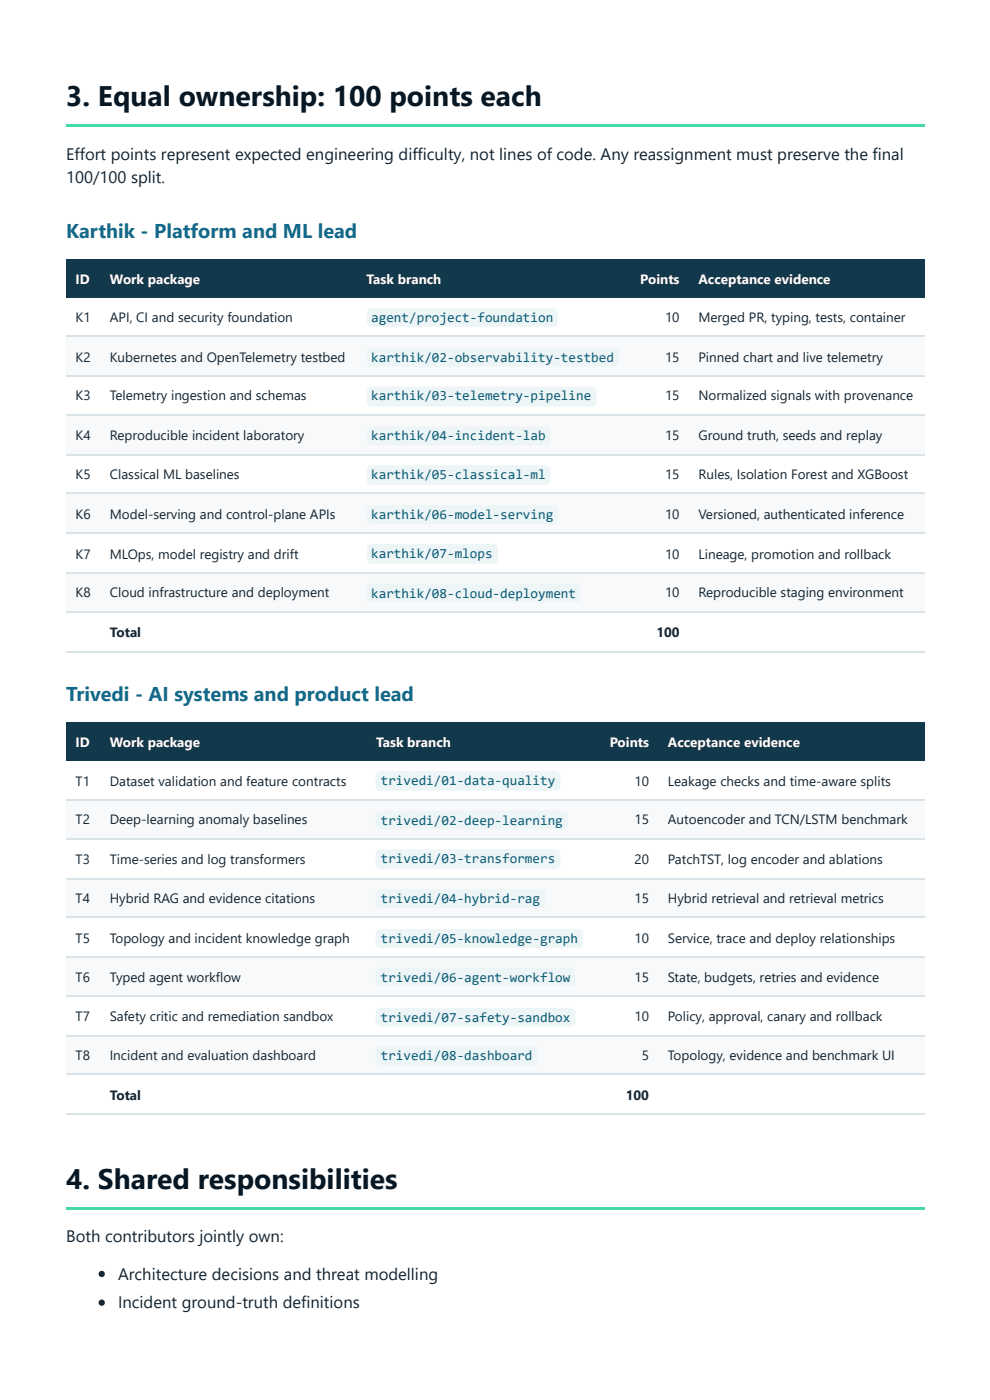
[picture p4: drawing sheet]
<svg xmlns="http://www.w3.org/2000/svg" width="210mm" height="297mm" viewBox="0 0 210 297" stroke-linecap="round" stroke-linejoin="round" font-family="sans-serif">
<defs><g id="words">
<g font-size="6" fill="#071824">
<text x="14" y="22.5">3. Equal ownership: 100 points each</text>
<text x="14" y="252.1">4. Shared responsibilities</text>
</g>
<g font-size="4.2" fill="#12698c">
<text x="14" y="50.5">Karthik - Platform and ML lead</text>
<text x="14" y="148.7">Trivedi - AI systems and product lead</text>
</g>
<g font-size="3.5" fill="#142431">
<text x="14" y="33.9">Effort points represent expected engineering difficulty, not lines of code. Any reassignment must preserve the final</text>
<text x="14" y="38.9">100/100 split.</text>
<text x="14" y="263.5">Both contributors jointly own:</text>
<text x="25" y="271.5">Architecture decisions and threat modelling</text>
<text x="25" y="277.5">Incident ground-truth definitions</text>
</g>
<g font-size="2.9" fill="#fff">
<text x="16" y="60.3">ID</text>
<text x="23.3" y="60.3">Work package</text>
<text x="77.7" y="60.3">Task branch</text>
<text x="135.8" y="60.3">Points</text>
<text x="148.1" y="60.3">Acceptance evidence</text>
<text x="16" y="158.5">ID</text>
<text x="23.3" y="158.5">Work package</text>
<text x="79.7" y="158.5">Task branch</text>
<text x="129.3" y="158.5">Points</text>
<text x="141.6" y="158.5">Acceptance evidence</text>
</g>
<g font-size="2.9" fill="#142431">
<text x="16" y="68.3">K1</text>
<text x="23.3" y="68.3">API, CI and security foundation</text>
<text x="141" y="68.3">10</text>
<text x="148.1" y="68.3">Merged PR, typing, tests, container</text>
<text x="16" y="76.7">K2</text>
<text x="23.3" y="76.7">Kubernetes and OpenTelemetry testbed</text>
<text x="141" y="76.7">15</text>
<text x="148.1" y="76.7">Pinned chart and live telemetry</text>
<text x="16" y="84.9">K3</text>
<text x="23.3" y="84.9">Telemetry ingestion and schemas</text>
<text x="141" y="84.9">15</text>
<text x="148.1" y="84.9">Normalized signals with provenance</text>
<text x="16" y="93.4">K4</text>
<text x="23.3" y="93.4">Reproducible incident laboratory</text>
<text x="141" y="93.4">15</text>
<text x="148.1" y="93.4">Ground truth, seeds and replay</text>
<text x="16" y="101.6">K5</text>
<text x="23.3" y="101.6">Classical ML baselines</text>
<text x="141" y="101.6">15</text>
<text x="148.1" y="101.6">Rules, Isolation Forest and XGBoost</text>
<text x="16" y="110.1">K6</text>
<text x="23.3" y="110.1">Model-serving and control-plane APIs</text>
<text x="141" y="110.1">10</text>
<text x="148.1" y="110.1">Versioned, authenticated inference</text>
<text x="16" y="118.5">K7</text>
<text x="23.3" y="118.5">MLOps, model registry and drift</text>
<text x="141" y="118.5">10</text>
<text x="148.1" y="118.5">Lineage, promotion and rollback</text>
<text x="16" y="126.7">K8</text>
<text x="23.3" y="126.7">Cloud infrastructure and deployment</text>
<text x="141" y="126.7">10</text>
<text x="148.1" y="126.7">Reproducible staging environment</text>
<text x="23.3" y="135.2">Total</text>
<text x="139.2" y="135.2">100</text>
<text x="16" y="166.7">T1</text>
<text x="23.3" y="166.7">Dataset validation and feature contracts</text>
<text x="134.5" y="166.7">10</text>
<text x="141.6" y="166.7">Leakage checks and time-aware splits</text>
<text x="16" y="174.9">T2</text>
<text x="23.3" y="174.9">Deep-learning anomaly baselines</text>
<text x="134.5" y="174.9">15</text>
<text x="141.6" y="174.9">Autoencoder and TCN/LSTM benchmark</text>
<text x="16" y="183.4">T3</text>
<text x="23.3" y="183.4">Time-series and log transformers</text>
<text x="134.5" y="183.4">20</text>
<text x="141.6" y="183.4">PatchTST, log encoder and ablations</text>
<text x="16" y="191.6">T4</text>
<text x="23.3" y="191.6">Hybrid RAG and evidence citations</text>
<text x="134.5" y="191.6">15</text>
<text x="141.6" y="191.6">Hybrid retrieval and retrieval metrics</text>
<text x="16" y="200">T5</text>
<text x="23.3" y="200">Topology and incident knowledge graph</text>
<text x="134.5" y="200">10</text>
<text x="141.6" y="200">Service, trace and deploy relationships</text>
<text x="16" y="208.2">T6</text>
<text x="23.3" y="208.2">Typed agent workflow</text>
<text x="134.5" y="208.2">15</text>
<text x="141.6" y="208.2">State, budgets, retries and evidence</text>
<text x="16" y="216.7">T7</text>
<text x="23.3" y="216.7">Safety critic and remediation sandbox</text>
<text x="134.5" y="216.7">10</text>
<text x="141.6" y="216.7">Policy, approval, canary and rollback</text>
<text x="16" y="224.9">T8</text>
<text x="23.3" y="224.9">Incident and evaluation dashboard</text>
<text x="136.1" y="224.9">5</text>
<text x="141.6" y="224.9">Topology, evidence and benchmark UI</text>
<text x="23.3" y="233.4">Total</text>
<text x="132.7" y="233.4">100</text>
</g>
<g font-size="2.9" fill="#0b5e75">
<text x="78.7" y="68.3">agent/project-foundation</text>
<text x="78.7" y="76.8">karthik/02-observability-testbed</text>
<text x="78.7" y="85">karthik/03-telemetry-pipeline</text>
<text x="78.7" y="93.4">karthik/04-incident-lab</text>
<text x="78.7" y="101.6">karthik/05-classical-ml</text>
<text x="78.7" y="110.1">karthik/06-model-serving</text>
<text x="78.7" y="118.3">karthik/07-mlops</text>
<text x="78.7" y="126.8">karthik/08-cloud-deployment</text>
<text x="80.7" y="166.5">trivedi/01-data-quality</text>
<text x="80.7" y="174.9">trivedi/02-deep-learning</text>
<text x="80.7" y="183.1">trivedi/03-transformers</text>
<text x="80.7" y="191.6">trivedi/04-hybrid-rag</text>
<text x="80.7" y="200.1">trivedi/05-knowledge-graph</text>
<text x="80.7" y="208.3">trivedi/06-agent-workflow</text>
<text x="80.7" y="216.7">trivedi/07-safety-sandbox</text>
<text x="80.7" y="224.9">trivedi/08-dashboard</text>
</g>
</g></defs>
<path d="M14 26.5h182.1v.5h-182.1z" fill="#45d8aa"/>
<g fill="#12384c">
<path d="M14 55h7.2v8.2h-7.2z"/>
<path d="M21.2 55h54.5v8.2h-54.5z"/>
<path d="M75.7 55h57.9v8.2h-57.9z"/>
<path d="M133.6 55h12.4v8.2h-12.4z"/>
<path d="M146 55h50.1v8.2h-50.1z"/>
</g>
<g fill="#f7f9fa">
<path d="M14 71.4h7.2v8.2h-7.2z"/>
<path d="M21.2 71.4h54.5v8.2h-54.5z"/>
<path d="M75.7 71.4h57.9v8.2h-57.9z"/>
<path d="M133.6 71.4h12.4v8.2h-12.4z"/>
<path d="M146 71.4h50.1v8.2h-50.1z"/>
<path d="M14 88.1h7.2v8.2h-7.2z"/>
<path d="M21.2 88.1h54.5v8.2h-54.5z"/>
<path d="M75.7 88.1h57.9v8.2h-57.9z"/>
<path d="M133.6 88.1h12.4v8.2h-12.4z"/>
<path d="M146 88.1h50.1v8.2h-50.1z"/>
<path d="M14 104.8h7.2v8.2h-7.2z"/>
<path d="M21.2 104.8h54.5v8.2h-54.5z"/>
<path d="M75.7 104.8h57.9v8.2h-57.9z"/>
<path d="M133.6 104.8h12.4v8.2h-12.4z"/>
<path d="M146 104.8h50.1v8.2h-50.1z"/>
<path d="M14 121.4h7.2v8.5h-7.2z"/>
<path d="M21.2 121.4h54.5v8.5h-54.5z"/>
<path d="M75.7 121.4h57.9v8.5h-57.9z"/>
<path d="M133.6 121.4h12.4v8.5h-12.4z"/>
<path d="M146 121.4h50.1v8.5h-50.1z"/>
</g>
<path d="M14 71.3h182.1M14 79.8h182.1M14 88h182.1M14 96.4h182.1M14 104.6h182.1M14 113.1h182.1M14 121.6h182.1M14 129.8h182.1M14 138.2h182.1" fill="none" stroke="#d8e2e7" stroke-width=".26"/>
<g fill="#12384c">
<path d="M14 153.2h7.2v8.2h-7.2z"/>
<path d="M21.2 153.2h56.6v8.2h-56.6z"/>
<path d="M77.8 153.2h49.2v8.2h-49.2z"/>
<path d="M127 153.2h12.7v8.2h-12.7z"/>
<path d="M139.7 153.2h56.4v8.2h-56.4z"/>
</g>
<g fill="#f7f9fa">
<path d="M14 169.6h7.2v8.5h-7.2z"/>
<path d="M21.2 169.6h56.6v8.5h-56.6z"/>
<path d="M77.8 169.6h49.2v8.5h-49.2z"/>
<path d="M127 169.6h12.7v8.5h-12.7z"/>
<path d="M139.7 169.6h56.4v8.5h-56.4z"/>
<path d="M14 186.3h7.2v8.4h-7.2z"/>
<path d="M21.2 186.3h56.6v8.4h-56.6z"/>
<path d="M77.8 186.3h49.2v8.4h-49.2z"/>
<path d="M127 186.3h12.7v8.4h-12.7z"/>
<path d="M139.7 186.3h56.4v8.4h-56.4z"/>
<path d="M14 202.9h7.2v8.5h-7.2z"/>
<path d="M21.2 202.9h56.6v8.5h-56.6z"/>
<path d="M77.8 202.9h49.2v8.5h-49.2z"/>
<path d="M127 202.9h12.7v8.5h-12.7z"/>
<path d="M139.7 202.9h56.4v8.5h-56.4z"/>
<path d="M14 219.6h7.2v8.5h-7.2z"/>
<path d="M21.2 219.6h56.6v8.5h-56.6z"/>
<path d="M77.8 219.6h49.2v8.5h-49.2z"/>
<path d="M127 219.6h12.7v8.5h-12.7z"/>
<path d="M139.7 219.6h56.4v8.5h-56.4z"/>
</g>
<path d="M14 169.7h182.1M14 177.9h182.1M14 186.4h182.1M14 194.6h182.1M14 203.1h182.1M14 211.3h182.1M14 219.7h182.1M14 227.9h182.1M14 236.4h182.1" fill="none" stroke="#d8e2e7" stroke-width=".26"/>
<path d="M14 256.1h182.1v.5h-182.1z" fill="#45d8aa"/>
<g fill="#edf5f7">
<path d="M78.1 65.6l.7-.2h38.5a1 1 0 0 1 1 1v1.9a1 1 0 0 1-1 1h-38.5a1 1 0 0 1-1-1v-2.1z"/>
<path d="M78.1 74.1l.7-.3h51.4a1 1 0 0 1 1 1v2a1 1 0 0 1-1 1h-51.4a1 1 0 0 1-1-1v-2.2z"/>
<path d="M78.1 82.3l.7-.3h46.7a1 1 0 0 1 1 1v2.3a1 1 0 0 1-1 1h-46.7a1 1 0 0 1-1-1v-2.5z"/>
<path d="M78.1 90.8l.7-.3h36.9a1 1 0 0 1 1 1v2a1 1 0 0 1-1 1h-36.9a1 1 0 0 1-1-1v-2.2z"/>
<path d="M78.1 99l.7-.3h36.9a1 1 0 0 1 1 1v2.2a1 1 0 0 1-1 1h-36.9a1 1 0 0 1-1-1v-2.4z"/>
<path d="M78.1 107.4l.7-.2h38.5a1 1 0 0 1 1 1v1.9a1 1 0 0 1-1 1h-38.5a1 1 0 0 1-1-1v-2.1z"/>
<path d="M78.1 115.7l.7-.3h25.8a1 1 0 0 1 1 1v2.2a1 1 0 0 1-1 1h-25.8a1 1 0 0 1-1-1v-2.4z"/>
<path d="M78.1 124.1l.7-.3h43.2a1 1 0 0 1 1 1v2a1 1 0 0 1-1 1h-43.2a1 1 0 0 1-1-1v-2.2z"/>
<path d="M79.9 163.8l.7-.3h37.2a1 1 0 0 1 1 1v2.2a1 1 0 0 1-1 1h-37.2a1 1 0 0 1-1-1l.1-2.4z"/>
<path d="M79.9 172.3l.7-.3h38.8a1 1 0 0 1 1 1v1.9a1 1 0 0 1-1 1h-38.8a1 1 0 0 1-1-1l.1-2.1z"/>
<path d="M79.9 180.5l.7-.3h37.2a1 1 0 0 1 1 1v2.2a1 1 0 0 1-1 1h-37.2a1 1 0 0 1-1-1l.1-2.4z"/>
<path d="M79.9 188.9l.7-.3h34a1 1 0 0 1 1 1v2a1 1 0 0 1-1 1h-34a1 1 0 0 1-1-1l.1-2.1z"/>
<path d="M79.9 197.4l.7-.3h42a1 1 0 0 1 1 1v2a1 1 0 0 1-1 1h-42a1 1 0 0 1-1-1l.1-2.2z"/>
<path d="M79.9 205.6l.7-.3h40.4a1 1 0 0 1 1 1v2a1 1 0 0 1-1 1h-40.4a1 1 0 0 1-1-1l.1-2.2z"/>
<path d="M79.9 214.1l.7-.3h40.4a1 1 0 0 1 1 1v2a1 1 0 0 1-1 1h-40.4a1 1 0 0 1-1-1l.1-2.2z"/>
<path d="M79.9 222.3l.7-.3h32.4a1 1 0 0 1 1 1v2a1 1 0 0 1-1 1h-32.4a1 1 0 0 1-1-1l.1-2.2z"/>
</g>
<g fill="#142431">
<circle cx="21.6" cy="270.3" r=".66"/>
<circle cx="21.6" cy="276.4" r=".66"/>
</g>
<use href="#words"/>
</svg>
